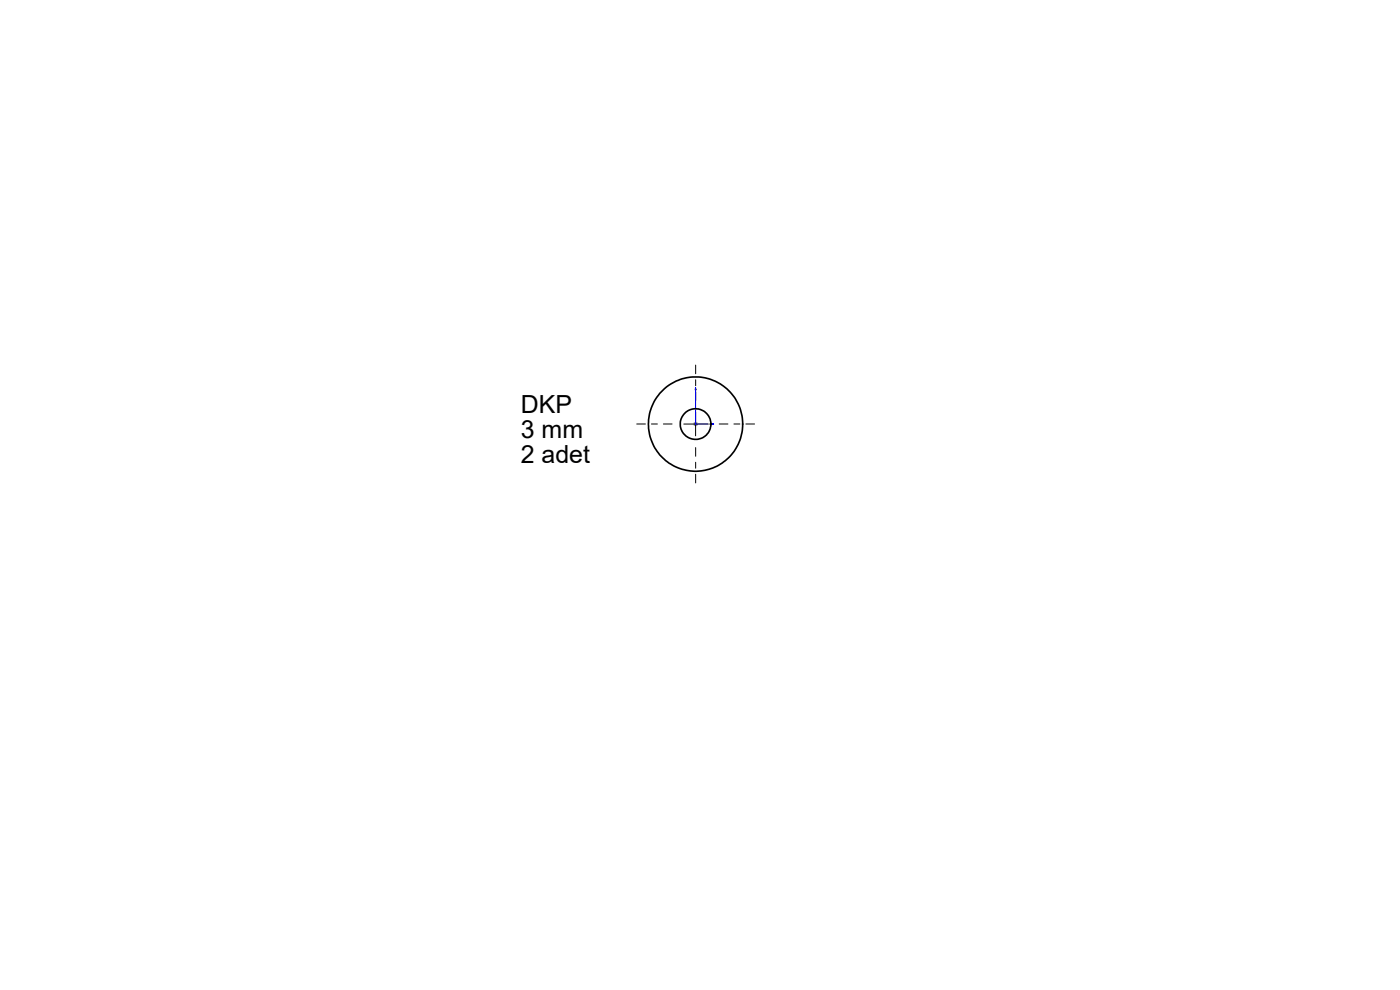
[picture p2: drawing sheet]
<svg xmlns="http://www.w3.org/2000/svg" width="297mm" height="210mm" viewBox="0 0 297 210" stroke-linecap="round" stroke-linejoin="round" font-family="sans-serif">
<defs><g id="words">
<g font-size="5.3">
<text x="110.5" y="87.6">DKP</text>
<text x="110.5" y="92.9">3 mm</text>
<text x="110.5" y="98.2">2 adet</text>
</g>
</g></defs>
<path d="M147.6 82.3v7.6h3.8M147.6 82.3l.1 .3h-.2zM151 89.8l.4 .1-.4 .2z" fill="none" stroke="#00f" stroke-width=".21"/>
<path d="M147.1 89.9h1M147.2 89.6l.7 .7M147.6 89.5v.9M147.9 89.6l-.7 .7" fill="none" stroke="#808080" stroke-width=".21"/>
<path d="M142.6 89.9h-7.5M147.6 84.9v-7.5M147.6 94.9v7.5M152.6 89.9h7.5" fill="none" stroke="#000" stroke-width=".21" stroke-dasharray="15.2 1.3 1.3 1.3" stroke-dashoffset="13.4"/>
<path d="M145.1 89.9h5M147.6 87.4v5.1" fill="none" stroke="#000" stroke-width=".21"/>
<path d="M151 89.8l.4 .1-.4 .2zM147.6 82.3l.1 .3h-.2z" fill="#00f"/>
<g fill="none" stroke="#000" stroke-width=".35">
<circle cx="147.6" cy="89.9" r="3.3"/>
<circle cx="147.6" cy="90" r="10"/>
</g>
<use href="#words"/>
</svg>
